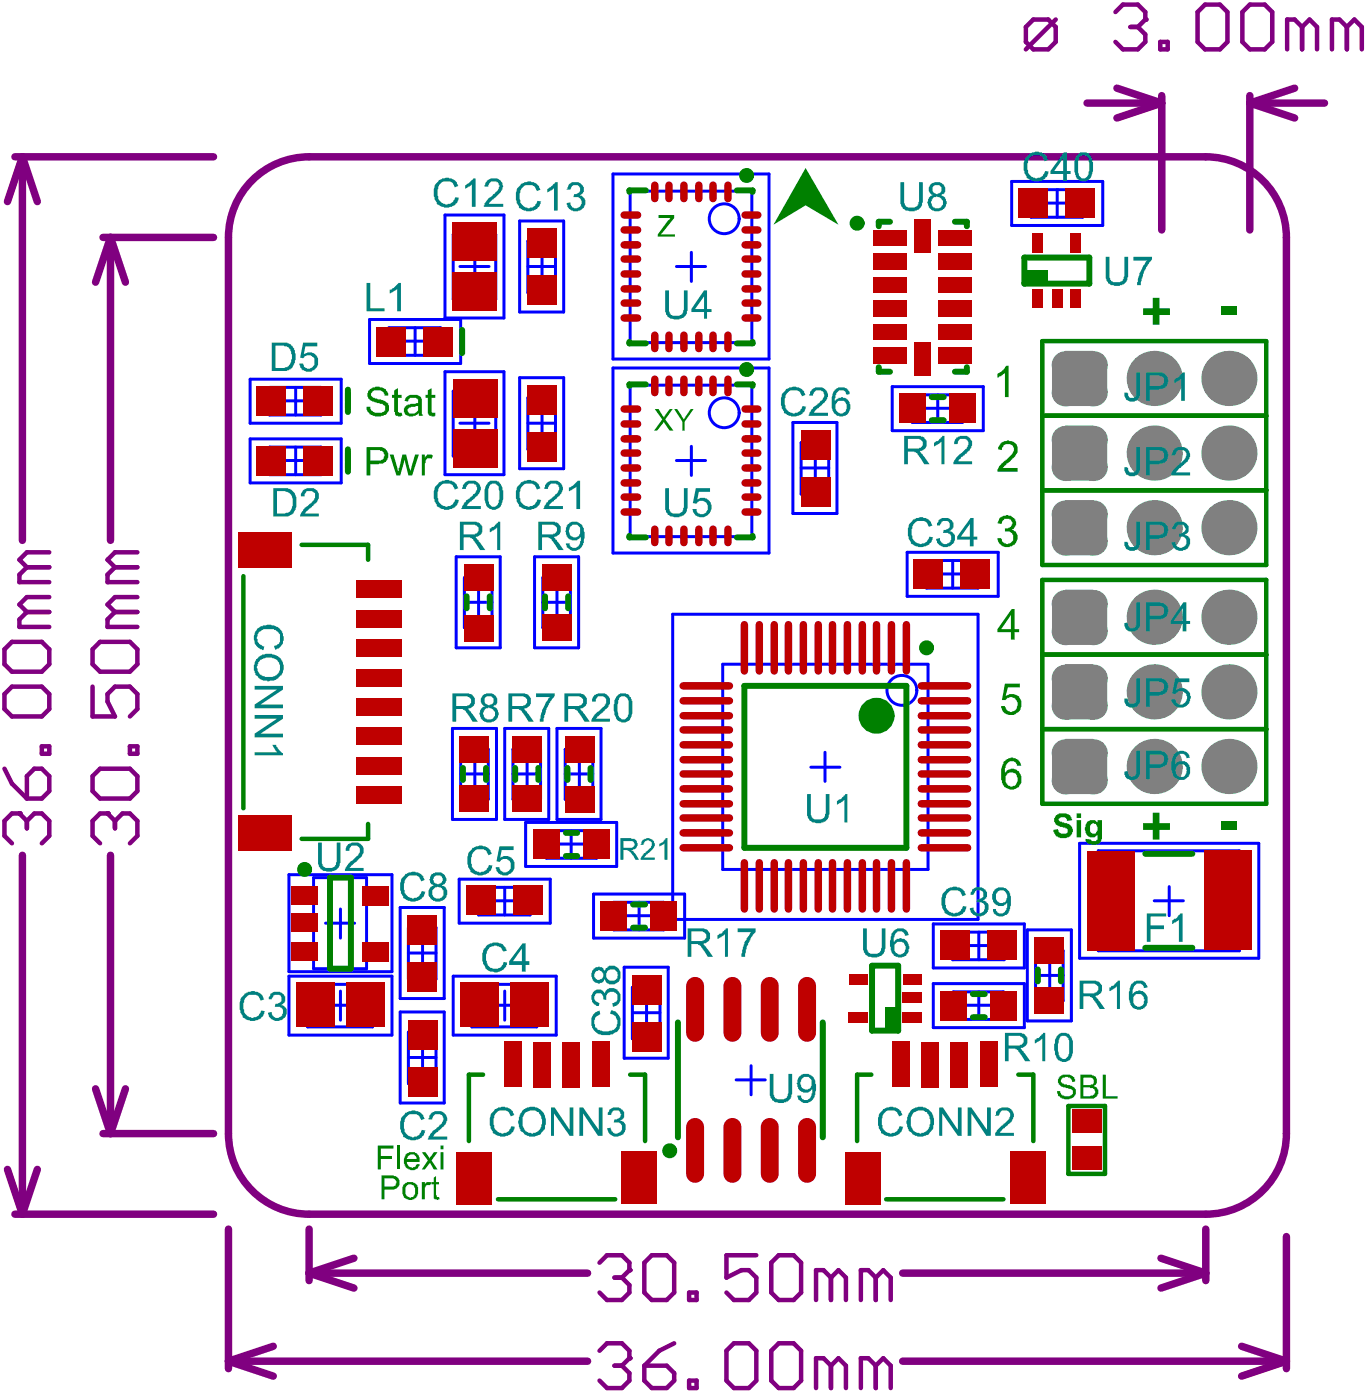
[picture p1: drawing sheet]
<svg xmlns="http://www.w3.org/2000/svg" width="77mm" height="79mm" viewBox="0 0 77 79" stroke-linecap="round" stroke-linejoin="round" font-family="sans-serif">
<g fill="none" stroke="#00f" stroke-width=".17">
<path d="M20.9 18h5.1v2.5h-5.1zM22 18.5h2.9v1.6h-2.9zM22.6 19.3h1.6M23.4 18.5v1.6M25.1 12.1h3.3v5.8h-3.3zM25.6 13.2h2.4v3.7h-2.4zM26 15h1.6M26.8 14.2v1.7M29.3 12.5h2.5v5.1h-2.5zM29.8 15h1.5M29.8 13.6h1.5v2.9h-1.5zM30.6 14.3v1.5"/>
<path d="M34.6 9.8h8.8v10.5h-8.8zM35.6 10.8h6.8v8.5h-6.8zM38.2 15h1.6M39 14.2v1.7M57.1 10.2h5.1v2.5h-5.1zM58.2 10.7h2.9v1.6h-2.9zM58.9 11.5h1.5M59.7 10.7v1.6M14.1 21.4h5.2v2.5h-5.2zM14.1 24.8h5.2v2.5h-5.2zM15.2 25.2h2.9v1.6h-2.9zM15.2 21.9h2.9v1.5h-2.9z"/>
<path d="M15.9 26h1.5M15.9 22.6h1.5M16.7 21.9v1.5M16.7 25.2v1.6M25.1 21h3.3v5.8h-3.3zM25.6 22.1h2.4v3.6h-2.4zM25.7 31.4h2.5v5.2h-2.5zM26 23.9h1.6M26.2 34h1.6M26.2 32.6h1.6v2.8h-1.6zM26.8 23.1v1.6M27 33.2v1.6"/>
<path d="M29.3 21.3h2.5v5.2h-2.5zM29.8 23.9h1.5M29.8 22.5h1.5v2.9h-1.5zM30.2 31.4h2.5v5.2h-2.5zM30.6 23.1v1.6M30.6 34h1.6M30.6 32.6h1.6v2.8h-1.6zM31.4 33.2v1.6M34.6 20.8h8.8v10.4h-8.8zM35.6 21.7h6.8v8.6h-6.8zM38 34.7h17.2v17.2h-17.2zM38.2 26h1.6"/>
<path d="M39 25.2v1.6M40.8 37.5h11.6v11.6h-11.6zM44.7 23.8h2.5v5.2h-2.5zM45.2 26.4h1.6M45.2 25h1.6v2.9h-1.6zM46 25.7v1.5M50.4 21.8h5.1v2.5h-5.1zM51.2 31.2h5.1v2.5h-5.1zM51.5 22.3h2.8v1.5h-2.8zM52.1 23h1.6M52.3 31.6h2.9v1.6h-2.9zM52.9 22.3v1.5"/>
<path d="M53 32.4h1.5M53.8 31.6v1.6M16.3 49.4h5.8v5.4h-5.8zM16.3 55.1h5.8v3.3h-5.8zM17.4 55.6h3.6v2.4h-3.6zM17.7 49.5h3v5.2h-3zM18.4 56.7h1.6M18.4 52.1h1.6M19.2 51.3v1.7M19.2 55.9v1.7M22.6 51.2h2.5v5.2h-2.5zM22.6 57.1h2.5v5.2h-2.5z"/>
<path d="M23 59.7h1.6M23 53.8h1.6M23 58.3h1.6v2.9h-1.6zM23 52.4h1.6v2.9h-1.6zM23.8 53v1.6M23.8 58.9v1.6M25.5 41.1h2.5v5.2h-2.5zM25.6 55.1h5.8v3.3h-5.8zM25.9 49.6h5.2v2.5h-5.2zM26 43.7h1.6M26 42.3h1.6v2.8h-1.6zM26.6 55.6h3.7v2.4h-3.7z"/>
<path d="M26.8 42.9v1.6M27 50.1h2.9v1.5h-2.9zM27.6 56.7h1.7M27.7 50.8h1.5M28.5 41.1h2.5v5.2h-2.5zM28.5 50.1v1.5M28.5 55.9v1.7M28.9 43.7h1.6M28.9 42.3h1.6v2.8h-1.6zM29.7 46.4h5.1v2.5h-5.1zM29.7 42.9v1.6M30.8 46.9h2.9v1.5h-2.9z"/>
<path d="M31.4 41.1h2.5v5.2h-2.5zM31.5 47.6h1.5M31.9 43.7h1.6M31.9 42.3h1.6v2.8h-1.6zM32.2 46.9v1.5M32.7 42.9v1.6M33.5 50.5h5.1v2.5h-5.1zM34.6 50.9h2.9v1.6h-2.9zM35.2 54.6h2.5v5.1h-2.5zM35.3 51.7h1.5M35.7 57.2h1.5M35.7 55.7h1.5v2.9h-1.5z"/>
<path d="M36.1 50.9v1.6M36.5 56.4v1.6M45.8 43.3h1.6M46.6 42.5v1.6M52.7 52.2h5.1v2.4h-5.1zM52.7 55.5h5.1v2.5h-5.1zM53.8 52.6h2.9v1.6h-2.9zM53.8 56h2.8v1.5h-2.8zM54.4 56.7h1.6M54.4 53.4h1.6M55.2 52.6v1.6M55.2 56v1.5"/>
<path d="M58 52.5h2.5v5.1h-2.5zM58.4 55.1h1.6M58.4 53.7h1.6v2.8h-1.6zM59.2 54.3v1.6M60.9 47.6h10.1v6.5h-10.1zM62 48h7.9v5.7h-7.9zM65.1 50.8h1.7M66 50v1.7M41.5 61h1.7M42.4 60.2v1.6"/>
<circle cx="40.9" cy="12.3" r=".84"/>
<circle cx="40.9" cy="23.3" r=".84"/>
<circle cx="50.9" cy="39" r=".84"/>
</g>
<g fill="none" stroke="#800080" stroke-width=".42">
<path d="M.8 8.9h11.3M1.3 8.9l.8 2.5M1.3 8.9l-.9 2.5M1.3 8.9v21.6M5.8 13.4h6.3M6.2 13.4v17.1M6.2 13.4l.9 2.5M6.2 13.4l-.8 2.5M14 10.5a4.5 4.5 0 0 1 3.4-1.6h50.6a4.5 4.5 0 0 1 4.6 4.5v50.6a4.5 4.5 0 0 1-4.6 4.5h-50.6a4.5 4.5 0 0 1-4.5-4.5v-50.6a4.5 4.5 0 0 1 1.1-2.9zM61.3 5.8h4.3M63 5l2.6 .8M65.6 5.8l-2.6 .9"/>
<path d="M65.6 5.4v7.6M70.5 5.4v7.6M70.5 5.8l2.6 .9M70.5 5.8h4.2M73.1 5l-2.6 .8M1.3 48.3v20.2M6.2 48.3v15.7M.4 66l.9 2.5M.8 68.5h11.3M2.1 66l-.8 2.5M5.4 61.5l.8 2.5M5.8 64h6.3"/>
<path d="M7.1 61.5l-.9 2.5M12.9 69.4v7.9M12.9 76.8l2.5 .9M12.9 76.8h20.3M15.4 76l-2.5 .8M17.4 69.4v2.9M17.4 71.9l2.6 .8M17.4 71.9h15.8M20 71l-2.6 .9M50.9 76.8h21.7M50.9 71.9h17.1M65.5 71l2.5 .9"/>
<path d="M68 69.4v2.9M68 71.9l-2.5 .8M70.1 76l2.5 .8M72.6 69.8v7.5M72.6 76.8l-2.5 .9"/>
</g>
<g fill="none" stroke="#800080" stroke-width=".25">
<path d="M57.9 1.5l.4-.4h.9l.4 .4v.9l-.4 .4h-.9l-.4-.4zM59.6 1.1l-1.7 1.7M62.9 .7l.5-.4h.8l.4 .4v.4M63.8 1.5h.4M64.2 1.5l.4 .4v.5l-.4 .4h-.8l-.5-.4M64.6 1.1h.1M64.6 1.1l-.4 .4M65.5 2.4h.4v.4h-.4zM67.6 .7l.4-.4h.8l.5 .4v1.7l-.5 .4h-.8l-.4-.4zM70.1 .7l.4-.4h.9l.4 .4v1.7l-.4 .4h-.9l-.4-.4zM73.5 1.5l-.4-.4h-.5v1.7M73.5 1.5v1.3"/>
<path d="M73.5 1.5l.4-.4 .4 .4v1.3M76 1.5l-.4-.4h-.4v1.7M76 1.5v1.3M76 1.5l.4-.4 .5 .4v1.3M.3 39.2l.4-.4h1.7l.4 .4v.8l-.4 .4h-1.7l-.4-.4zM.3 36.7l.4-.5h1.7l.4 .5v.8l-.4 .4h-1.7l-.4-.4zM1.5 34.5l-.4 .5v.4h1.7M1.5 34.5h1.3M1.5 32l-.4 .4v.5h1.7M1.5 32h1.3M2.8 33.7h-1.3l-.4 .4 .4 .4M2.8 31.2h-1.3l-.4 .4 .4 .4"/>
<path d="M5.2 36.7l.4-.5h1.7l.5 .5v.8l-.5 .4h-1.7l-.4-.4zM5.2 38.8v1.6h1.3l-.4-.8v-.4l.4-.4h.8l.5 .4v.8l-.5 .4M6.5 32l-.4 .4v.5h1.7M6.5 34.5l-.4 .5v.4h1.7M6.5 34.5h1.3M6.5 32h1.3M7.8 33.7h-1.3l-.4 .4 .4 .4M7.8 31.2h-1.3l-.4 .4 .4 .4M.3 43.4l.4 .8 .8 .9M1.1 45.9h.1M1.1 45.9h-.4l-.4 .4v.9l.4 .4M1.1 45.9l.4 .4"/>
<path d="M1.5 46.3l.4-.4h.5l.4 .4v.9l-.4 .4M1.5 43.8l.4-.4h.5l.4 .4v.9l-.4 .4h-.9zM1.5 46.3v.5M2.4 42.1h.4v.4h-.4zM5.2 43.8l.4-.4h1.7l.5 .4v.9l-.5 .4h-1.7l-.4-.4zM6.1 45.9h.1M6.1 45.9h-.5l-.4 .4v.9l.4 .4M6.1 45.9l.4 .4M6.5 46.3l.4-.4h.4l.5 .4v.9l-.5 .4M6.5 46.3v.5M7.3 42.1h.5v.4h-.5zM33.8 76.2l.5-.4h.8l.4 .4v.5"/>
<path d="M33.8 71.3l.5-.4h.8l.4 .4v.4M34.7 77.1h.4M34.7 72.1h.4M35.1 72.1l.4 .4v.5l-.4 .4h-.8l-.5-.4M35.1 77.1l.4 .4v.4l-.4 .4h-.8l-.5-.4M35.5 76.7h.1M35.5 71.7h.1M35.5 76.7l-.4 .4M35.5 71.7l-.4 .4M36.4 77.1h1.2l.4 .4v.4l-.4 .4h-.8l-.4-.4zM36.4 71.3l.4-.4h.8l.4 .4v1.7l-.4 .4h-.8l-.4-.4zM38 75.8l-.8 .4-.8 .9"/>
<path d="M38.9 77.9h.4v.4h-.4zM38.9 73h.4v.4h-.4zM41 76.2l.4-.4h.9l.4 .4v1.7l-.4 .4h-.9l-.4-.4zM42.7 70.9h-1.7v1.2l.8-.4h.5l.4 .4v.9l-.4 .4h-.9l-.4-.4M43.5 76.2l.4-.4h.9l.4 .4v1.7l-.4 .4h-.9l-.4-.4zM43.5 71.3l.4-.4h.9l.4 .4v1.7l-.4 .4h-.9l-.4-.4zM46.9 72.1l-.4-.4h-.4v1.7M46.9 77.1l-.4-.4h-.4v1.6M46.9 72.1v1.3M46.9 77.1v1.2M46.9 77.1l.4-.4 .4 .4v1.2M46.9 72.1l.4-.4 .4 .4v1.3"/>
<path d="M49.4 77.1l-.4-.4h-.4v1.6M49.4 72.1l-.4-.4h-.4v1.7M49.4 72.1v1.3M49.4 77.1v1.2M49.4 77.1l.4-.4 .5 .4v1.2M49.4 72.1l.4-.4 .5 .4v1.3"/>
</g>
<g fill="none" stroke="#008000" stroke-width=".34">
<path d="M26.1 18.6v1.3M35.5 19.3v.1h.9M36.4 10.7h-.9v.1M41.6 10.7h.9v.1M42.5 19.3v.1h-.9M50.2 12.5h-.6v.3M53.9 12.5h.7v.3M57.8 14.5h3.7v1.5h-3.7zM19.6 22v1.3M19.6 25.4v1.2M26.3 33.7v.6M27.6 33.7v.6"/>
<path d="M30.8 33.7v.6M32.1 33.7v.6M35.5 30.2v.1h.9M36.4 21.7h-.9v.1M41.6 21.7h.9v.1M42 38.7h9.2v9.2h-9.2zM42.5 30.2v.1h-.9M49.6 20.7v.3h.6M52.6 23.7h.7M52.6 22.4h.7M54.6 20.7v.3h-.7M18.6 49.5h1.2v5.2h-1.2z"/>
<path d="M26.1 43.3v.7M27.4 43.3v.7M29.1 43.3v.7M30.4 43.3v.7M31.9 48.3h.7M31.9 47h.7M32 43.3v.7M33.3 43.3v.7M35.7 52.4h.7M35.7 51.1h.7M38.3 57.7v6.5M46.4 57.7v6.5"/>
<path d="M49.2 54.5h1.5v3.7h-1.5zM54.9 57.4h.7M54.9 56.1h.7M58.6 54.7v.7M59.9 54.7v.7M64.6 53.5h2.7M64.6 48.2h2.7"/>
</g>
<g fill="none" stroke="#008000" stroke-width=".25">
<path d="M58.8 19.3h12.7v12.6h-12.7zM13.7 32.5v13.1M17 30.8h3.8v.8M58.8 32.7h12.7v12.7h-12.7zM58.8 36.9h12.7M58.8 27.7h12.7M58.8 23.5h12.7M20.8 46.5v.8h-3.8M58.8 41.2h12.7M27.3 60.7h-.8v3.7M28.1 67.7h6.6M35.6 60.7h.8v3.7"/>
<path d="M49.2 60.7h-.8v3.7M50 67.7h6.6M57.5 60.7h.8v3.7M60.3 62.4h2.1v3.9h-2.1z"/>
</g>
<g fill="#008000">
<path d="M50 56.9h.7v1.3h-.7z" fill-rule="evenodd"/>
<path d="M57.8 15.3h1.3v.7h-1.3z" fill-rule="evenodd"/>
</g>
<g fill="#008000">
<path d="M37.2 12.1h.8v.2l-.7 .9h.8v.2h-1v-.2l.7-.9h-.6z"/>
<path d="M56.4 29.2a.52 .52 0 0 1 .6-.1 .52 .52 0 0 1 .3 .6l-.2 .2a.5 .5 0 0 1 .3 .6 .5 .5 0 0 1-.5 .4 .51 .51 0 0 1-.6-.5h.2a.36 .36 0 0 0 .4 .3 .36 .36 0 0 0 .3-.5 .36 .36 0 0 0-.5-.2v-.2a.29 .29 0 0 0 .4-.1 .29 .29 0 0 0-.2-.4 .29 .29 0 0 0-.4 .2h-.2z"/>
<path d="M56.7 38.6h.9v.2h-.7l-.1 .5a.59 .59 0 0 1 .9 .4 .59 .59 0 0 1-.9 .6l-.2-.2-.1-.2h.2a.38 .38 0 0 0 .5 .2 .38 .38 0 0 0 .2-.5 .39 .39 0 0 0-.7-.1h-.2z"/>
<path d="M56.3 21.1l.3-.2 .2-.3h.1v1.8h-.2v-1.3l-.4 .2z"/>
<path d="M56.5 25a.54 .54 0 0 1 .8 .1 .54 .54 0 0 1-.2 .8l-.5 .5h.8v.2h-1.1a2.07 2.07 0 0 1 .8-1 .33 .33 0 0 0-.1-.5 .33 .33 0 0 0-.5 .3h-.2z"/>
<path d="M37 23.1h.2l.3 .5 .3-.5h.2l-.5 .6 .5 .6h-.2l-.3-.5-.4 .5h-.2l.5-.6z"/>
<path d="M38 23.1h.2l.4 .6 .4-.6h.1l-.5 .7v.5h-.1v-.5z"/>
<path d="M68.9 46.4h.9v.4h-.9z"/>
<path d="M65.1 16.8h.3v.6h.6v.4h-.6v.5h-.3v-.5h-.6v-.4h.6z"/>
<path d="M68.9 17.3h.9v.5h-.9z"/>
<path d="M21.3 64.7h.9v.1h-.7v.4h.6v.2h-.6v.6h-.2z"/>
<path d="M22.4 64.7h.2v1.3h-.2z"/>
<path d="M23.8 65h.2l.2 .4 .3-.4h.2l-.3 .5 .3 .5h-.2l-.2-.4-.3 .4h-.2l.3-.5z"/>
<path d="M20.8 22.1a.64 .64 0 0 1 .6-.3 .64 .64 0 0 1 .5 .5h-.2a.4 .4 0 0 0-.4-.3 .4 .4 0 0 0-.4 .3l.2 .2h.2a.5 .5 0 0 1 .7 .5 .5 .5 0 0 1-.7 .5 .52 .52 0 0 1-.6-.5h.2a.47 .47 0 0 0 .8 .2 .3 .3 0 0 0 0-.3 .3 .3 0 0 0-.4-.1l-.1-.1a.46 .46 0 0 1-.4-.6z"/>
<path d="M22.2 22l.3-.1v.4h.2v.2h-.2v.8h.2v.2a.29 .29 0 0 1-.4-.1 .29 .29 0 0 1-.1-.3v-.6h-.1v-.2h.1z"/>
<path d="M24.1 22l.3-.1v.4h.2v.2h-.2v.6a.14 .14 0 0 0 0 .2 .14 .14 0 0 0 .2 0v.2a.28 .28 0 0 1-.4 0 .28 .28 0 0 1-.1-.4v-.6h-.1v-.2h.1z"/>
<path d="M22 25.7h.2l.3 .9 .2-.9h.2l.3 .9 .2-.9h.2l-.3 1.1h-.3l-.2-.8-.2 .8h-.2z"/>
<path d="M23.8 25.7h.2v.2l.1-.2h.3v.2h-.3l-.1 .1v.8h-.2z"/>
<path d="M45.5 9.5l1.8 3.2-1.8-1.1-1.8 1.1z"/>
<path d="M65.1 45.9h.3v.6h.6v.3h-.6v.6h-.3v-.6h-.6v-.3h.6z"/>
<path d="M23.8 66.7h.2v.2l.1-.2 .3 .1-.4 .2v.7h-.2z"/>
<path d="M24.5 66.5l.1-.1v.3h.2v.1h-.2v.6l.2 .3a.23 .23 0 0 1-.3 0 .23 .23 0 0 1 0-.3v-.6h-.1v-.1h.1z"/>
<path d="M59.7 60.8a.55 .55 0 0 1 1 .2l-.2 .1a.32 .32 0 0 0-.3-.3 .32 .32 0 0 0-.3 .3l.3 .1a.42 .42 0 0 1 .5 .5 .42 .42 0 0 1-.5 .3 .5 .5 0 0 1-.5-.4h.1a.37 .37 0 0 0 .4 .3 .37 .37 0 0 0 .3-.3v-.1l-.3-.1a.42 .42 0 0 1-.5-.6z"/>
<path d="M62.2 60.7h.2v1.2h.7v.1h-.9z"/>
<path d="M59.5 46.1a.62 .62 0 0 1 1 .1v.1h-.3a.24 .24 0 0 0-.2-.2 .24 .24 0 0 0-.3 .2l.3 .1a.43 .43 0 0 1 .5 .3 .43 .43 0 0 1-.3 .6 .52 .52 0 0 1-.7-.5h.2a.27 .27 0 0 0 .3 .3 .27 .27 0 0 0 .3-.3l-.2-.1a.47 .47 0 0 1-.6-.6z"/>
<path d="M56.6 43h.1a.54 .54 0 0 1 .5-.2 .54 .54 0 0 1 .4 .4h-.2a.32 .32 0 0 0-.4-.2 .32 .32 0 0 0-.2 .3l-.1 .3a.54 .54 0 0 1 .8 0 .54 .54 0 0 1 .1 .7 .6 .6 0 0 1-.8 .2 .6 .6 0 0 1-.3-.7v-.4zM56.8 43.7a.37 .37 0 0 0 0 .6 .37 .37 0 0 0 .5-.1 .36 .36 0 0 0 0-.5 .36 .36 0 0 0-.5 0z"/>
<path d="M57.1 34.4h.2v1.1h.2v.2h-.2v.4h-.2v-.4h-.8v-.2zM57.1 34.7l-.6 .8h.6z"/>
<path d="M22.9 65.2l.1-.1a.46 .46 0 0 1 .5 0 .46 .46 0 0 1 .2 .5h-.7a.29 .29 0 0 0 .2 .3 .29 .29 0 0 0 .3-.2h.2a.48 .48 0 0 1-.7 .2 .48 .48 0 0 1-.1-.7zM23 65.3v.1h.5a.26 .26 0 0 0-.2-.3 .26 .26 0 0 0-.3 .2z"/>
<path d="M24.9 64.7h.1v.2h-.1zM24.9 65h.1v1h-.1z"/>
<path d="M22.9 22.5a.61 .61 0 0 1 .9 0v.9l.1 .1h-.3v-.1a.47 .47 0 0 1-.5 .1 .47 .47 0 0 1-.3-.4 .63 .63 0 0 1 .6-.3 .19 .19 0 0 0 .2-.3 .19 .19 0 0 0-.3 0h-.2l-.1 .2-.2-.1zM23 23.1a.3 .3 0 0 0 .3 .3 .3 .3 0 0 0 .3-.3v-.2z"/>
<path d="M20.7 25.2h.6a.49 .49 0 0 1 .6 .5 .49 .49 0 0 1-.6 .5h-.4v.6h-.2zM20.9 25.4v.6h.4a.3 .3 0 0 0 .4-.3 .3 .3 0 0 0-.4-.3z"/>
<path d="M21.5 66.3h.6a.41 .41 0 0 1 .4 .5 .41 .41 0 0 1-.5 .3h-.3v.6h-.2zM21.7 66.5v.5h.3a.25 .25 0 0 0 .4-.3 .25 .25 0 0 0-.4-.2z"/>
<path d="M22.8 66.9a.5 .5 0 0 1 .6-.1 .5 .5 0 0 1 .1 .7 .5 .5 0 0 1-.6 .2 .72 .72 0 0 1-.1-.8zM22.9 66.9v.1a.33 .33 0 0 0 0 .5 .33 .33 0 0 0 .5 0 .39 .39 0 0 0 0-.4 .39 .39 0 0 0-.4-.3z"/>
<path d="M61 60.7h.5a.35 .35 0 0 1 .4 .2 .35 .35 0 0 1-.2 .4 .38 .38 0 0 1 .2 .5 .38 .38 0 0 1-.4 .2h-.5zM61.1 60.8v.4h.3a.23 .23 0 0 0 .3-.2 .23 .23 0 0 0-.3-.2zM61.1 61.4v.5h.4a.24 .24 0 0 0 .3-.2 .24 .24 0 0 0-.2-.3z"/>
<path d="M60.8 45.9h.2v.3h-.2zM60.8 46.3h.2v1h-.2z"/>
<path d="M61.3 46.4a.45 .45 0 0 1 .6 0v-.1h.3v.9a.51 .51 0 0 1-.3 .5 .51 .51 0 0 1-.6-.2v-.2l.6 .2v-.1v-.3a.41 .41 0 0 1-.5 .1 .41 .41 0 0 1-.1-.6zM61.5 46.6a.28 .28 0 0 0 0 .3 .28 .28 0 0 0 .4 .1 .3 .3 0 0 0 0-.3 .3 .3 0 0 0-.3-.2z"/>
</g>
<g fill="none" stroke="#008000" stroke-width=".42">
<circle cx="42.1" cy="9.9" r=".21"/>
<circle cx="48.4" cy="12.6" r=".21"/>
<circle cx="42.1" cy="20.9" r=".21"/>
<circle cx="52.3" cy="36.6" r=".21"/>
<circle cx="17.2" cy="49.1" r=".21"/>
<circle cx="37.8" cy="65" r=".21"/>
</g>
<circle cx="49.5" cy="40.4" r=".51" fill="none" stroke="#008000" stroke-width="1"/>
<g fill="#808080">
<circle cx="69.4" cy="43.3" r="1.56"/>
<circle cx="65.1" cy="43.3" r="1.56"/>
<circle cx="69.4" cy="29.8" r="1.56"/>
<circle cx="65.1" cy="29.8" r="1.56"/>
<circle cx="69.4" cy="34.8" r="1.56"/>
<circle cx="65.1" cy="34.8" r="1.56"/>
<circle cx="69.4" cy="39.1" r="1.56"/>
<circle cx="65.1" cy="39.1" r="1.56"/>
<circle cx="69.4" cy="21.4" r="1.56"/>
<circle cx="65.1" cy="21.4" r="1.56"/>
<circle cx="69.4" cy="25.6" r="1.56"/>
<circle cx="65.1" cy="25.6" r="1.56"/>
<circle cx="61.7" cy="42.5" r=".78"/>
<circle cx="60.1" cy="42.5" r=".78"/>
<circle cx="60.1" cy="44.1" r=".78"/>
<circle cx="61.7" cy="44.1" r=".78"/>
<circle cx="61.7" cy="29" r=".78"/>
<circle cx="60.1" cy="29" r=".78"/>
<circle cx="60.1" cy="30.6" r=".78"/>
<circle cx="61.7" cy="30.6" r=".78"/>
<circle cx="61.7" cy="34.1" r=".78"/>
<circle cx="60.1" cy="34.1" r=".78"/>
<circle cx="60.1" cy="35.6" r=".78"/>
<circle cx="61.7" cy="35.6" r=".78"/>
<circle cx="61.7" cy="38.3" r=".78"/>
<circle cx="60.1" cy="38.3" r=".78"/>
<circle cx="60.1" cy="39.9" r=".78"/>
<circle cx="61.7" cy="39.9" r=".78"/>
<circle cx="61.7" cy="20.6" r=".78"/>
<circle cx="60.1" cy="20.6" r=".78"/>
<circle cx="60.1" cy="22.2" r=".78"/>
<circle cx="61.7" cy="22.2" r=".78"/>
<circle cx="61.7" cy="24.8" r=".78"/>
<circle cx="60.1" cy="24.8" r=".78"/>
<circle cx="60.1" cy="26.4" r=".78"/>
<circle cx="61.7" cy="26.4" r=".78"/>
</g>
<g fill="#808080">
<path d="M60.1 41.7h1.6l.8 .8v1.6l-.8 .7h-1.6l-.7-.7v-1.6z" fill-rule="evenodd"/>
<path d="M60.1 28.2h1.6l.8 .8v1.6l-.8 .7h-1.6l-.7-.7v-1.6z" fill-rule="evenodd"/>
<path d="M60.1 33.3h1.6l.8 .8v1.5l-.8 .8h-1.6l-.7-.8v-1.5z" fill-rule="evenodd"/>
<path d="M60.1 37.5h1.6l.8 .8v1.6l-.8 .7h-1.6l-.7-.7v-1.6z" fill-rule="evenodd"/>
<path d="M60.1 19.8h1.6l.8 .8v1.6l-.8 .7h-1.6l-.7-.7v-1.6z" fill-rule="evenodd"/>
<path d="M60.1 24h1.6l.8 .8v1.6l-.8 .7h-1.6l-.7-.7v-1.6z" fill-rule="evenodd"/>
</g>
<g fill="#bf0000">
<path d="M16.4 53.2h1.5v1h-1.5z" fill-rule="evenodd"/>
<path d="M16.4 50h1.5v1.1h-1.5z" fill-rule="evenodd"/>
<path d="M23 60.2h1.7v1.7h-1.7z" fill-rule="evenodd"/>
<path d="M23 57.6h1.7v1.6h-1.7z" fill-rule="evenodd"/>
<path d="M26.3 50h1.7v1.6h-1.7z" fill-rule="evenodd"/>
<path d="M25.5 12.6h2.5v2.1h-2.5z" fill-rule="evenodd"/>
<path d="M29 50h1.6v1.6h-1.6z" fill-rule="evenodd"/>
<path d="M30.1 46.8h1.5v1.7h-1.5z" fill-rule="evenodd"/>
<path d="M29.7 12.9h1.7v1.6h-1.7z" fill-rule="evenodd"/>
<path d="M32.9 46.8h1.5v1.7h-1.5z" fill-rule="evenodd"/>
<path d="M36.7 50.9h1.5v1.6h-1.5z" fill-rule="evenodd"/>
</g>
<path d="M37 10.5v.7M37.8 10.5v.7M39.4 10.5v.7M40.2 10.5v.7M41.1 10.5v.7M37 29.9v.7M37.8 29.9v.7M39.4 29.9v.7M40.2 29.9v.7M41.1 29.9v.7" fill="none" stroke="#bf0000" stroke-width=".42"/>
<g fill="#bf0000">
<path d="M49.3 19.6h1.9v.9h-1.9z" fill-rule="evenodd"/>
<path d="M49.3 16.9h1.9v1h-1.9z" fill-rule="evenodd"/>
<path d="M49.3 13h1.9v.9h-1.9z" fill-rule="evenodd"/>
<path d="M49.3 14.3h1.9v.9h-1.9z" fill-rule="evenodd"/>
<path d="M52.9 19.6h1.9v.9h-1.9z" fill-rule="evenodd"/>
<path d="M52.9 16.9h1.9v1h-1.9z" fill-rule="evenodd"/>
<path d="M52.9 14.3h1.9v.9h-1.9z" fill-rule="evenodd"/>
<path d="M52.9 13h1.9v.9h-1.9z" fill-rule="evenodd"/>
<path d="M60.4 16.3h.6v1.1h-.6z" fill-rule="evenodd"/>
<path d="M59.4 16.3h.6v1.1h-.6z" fill-rule="evenodd"/>
<path d="M60.4 13.2h.6v1.1h-.6z" fill-rule="evenodd"/>
<path d="M16.5 51.6h1.4v1h-1.4z" fill-rule="evenodd"/>
<path d="M23 51.6h1.6v1.7h-1.6z" fill-rule="evenodd"/>
<path d="M26 55.5h2.1v2.5h-2.1z" fill-rule="evenodd"/>
<path d="M26 41.5h1.6v1.6h-1.6z" fill-rule="evenodd"/>
<path d="M26 44.4h1.6v1.4h-1.6z" fill-rule="evenodd"/>
<path d="M26.2 31.8h1.7v1.6h-1.7z" fill-rule="evenodd"/>
<path d="M26.2 34.7h1.7v1.5h-1.7z" fill-rule="evenodd"/>
<path d="M25.5 15.4h2.5v2.1h-2.5z" fill-rule="evenodd"/>
<path d="M25.6 21.4h2.5v2.2h-2.5z" fill-rule="evenodd"/>
<path d="M25.6 24.3h2.5v2.1h-2.5z" fill-rule="evenodd"/>
<path d="M28.8 55.5h2.2v2.5h-2.2z" fill-rule="evenodd"/>
<path d="M30.1 58.8h1v2.6h-1z" fill-rule="evenodd"/>
<path d="M28.9 41.5h1.6v1.6h-1.6z" fill-rule="evenodd"/>
<path d="M28.9 44.4h1.6v1.4h-1.6z" fill-rule="evenodd"/>
<path d="M29.7 15.5h1.7v1.7h-1.7z" fill-rule="evenodd"/>
<path d="M29.8 24.4h1.6v1.7h-1.6z" fill-rule="evenodd"/>
<path d="M29.8 21.8h1.6v1.6h-1.6z" fill-rule="evenodd"/>
<path d="M33.4 58.8h1v2.5h-1z" fill-rule="evenodd"/>
<path d="M35.7 55.1h1.6v1.6h-1.6z" fill-rule="evenodd"/>
<path d="M35.7 57.7h1.6v1.7h-1.6z" fill-rule="evenodd"/>
</g>
<g fill="none" stroke="#bf0000" stroke-width=".42">
<path d="M37 18.9v.8M37.8 18.9v.8M39.4 18.9v.8M40.2 18.9v.8M41.1 18.9v.8M37 21.4v.8M37.8 21.4v.8M39.4 21.4v.8M40.2 21.4v.8M41.1 21.4v.8M42.9 35.3v2.6M43.7 35.3v2.6"/>
<path d="M44.5 35.3v2.6M46.2 35.3v2.6M47 35.3v2.6M47.8 35.3v2.6M42.9 48.7v2.6M43.7 48.7v2.6M44.5 48.7v2.6M46.2 48.7v2.6M47 48.7v2.6M47.8 48.7v2.6"/>
</g>
<path d="M39.2 55.6v2.7M43.4 55.6v2.7M39.2 63.6v2.7M43.4 63.6v2.7" fill="none" stroke="#bf0000" stroke-width="1"/>
<path d="M50.4 58.8h1v2.5h-1z" fill-rule="evenodd" fill="#bf0000"/>
<path d="M49.5 35.3v2.6M50.3 35.3v2.6M51.2 35.3v2.6M49.5 48.7v2.6M50.3 48.7v2.6M51.2 48.7v2.6" fill="none" stroke="#bf0000" stroke-width=".42"/>
<g fill="#bf0000">
<path d="M49.3 18.3h1.9v.9h-1.9z" fill-rule="evenodd"/>
<path d="M49.3 15.6h1.9v.9h-1.9z" fill-rule="evenodd"/>
<path d="M53.6 58.8h1v2.6h-1z" fill-rule="evenodd"/>
<path d="M53 55.9h1.5v1.7h-1.5z" fill-rule="evenodd"/>
<path d="M53.1 52.5h1.6v1.7h-1.6z" fill-rule="evenodd"/>
<path d="M53.6 22.2h1.5v1.6h-1.5z" fill-rule="evenodd"/>
<path d="M52.9 18.3h1.9v.9h-1.9z" fill-rule="evenodd"/>
<path d="M52.9 15.6h1.9v.9h-1.9z" fill-rule="evenodd"/>
<path d="M55.9 55.9h1.4v1.7h-1.4z" fill-rule="evenodd"/>
<path d="M55.7 52.5h1.7v1.7h-1.7z" fill-rule="evenodd"/>
<path d="M60.1 10.7h1.7v1.6h-1.7z" fill-rule="evenodd"/>
<path d="M23 54.3h1.6v1.6h-1.6z" fill-rule="evenodd"/>
<path d="M25.8 65h2v3h-2z" fill-rule="evenodd"/>
<path d="M13.4 30.1h3v2h-3z" fill-rule="evenodd"/>
<path d="M20.4 53.2h1.5v1.1h-1.5z" fill-rule="evenodd"/>
<path d="M20.4 50h1.6v1.1h-1.6z" fill-rule="evenodd"/>
<path d="M20.1 44.4h2.6v1h-2.6z" fill-rule="evenodd"/>
<path d="M20.1 39.4h2.6v1h-2.6z" fill-rule="evenodd"/>
<path d="M20.1 41h2.6v1h-2.6z" fill-rule="evenodd"/>
<path d="M20.1 37.8h2.6v1h-2.6z" fill-rule="evenodd"/>
<path d="M20.1 36.1h2.6v1h-2.6z" fill-rule="evenodd"/>
<path d="M20.1 32.7h2.6v1h-2.6z" fill-rule="evenodd"/>
<path d="M20.1 34.4h2.6v1h-2.6z" fill-rule="evenodd"/>
<path d="M33.9 50.9h1.5v1.6h-1.5z" fill-rule="evenodd"/>
</g>
<g fill="none" stroke="#bf0000" stroke-width=".42">
<path d="M35.2 16.3h.8M35.2 17.1h.8M35.2 17.9h.8M35.2 13h.8M35.2 13.8h.8M35.2 14.6h.8M38.6 10.5v.7M42.1 16.3h.7M42.1 17.1h.7M42.1 17.9h.7M42.1 13h.7M42.1 13.8h.7"/>
<path d="M42.1 14.6h.7M35.2 26.4h.8M35.2 27.3h.8M35.2 28.1h.8M35.2 23.1h.8M35.2 23.9h.8M35.2 24.8h.8M38.6 38.7h2.6M38.6 29.9v.7M42.1 26.4h.7M42.1 27.3h.7M42.1 28.1h.7"/>
<path d="M42.1 23.1h.7M42.1 23.9h.7M42.1 24.8h.7M38.6 47h2.6M38.6 47.9h2.6M38.6 43.7h2.6M38.6 44.5h2.6M38.6 45.4h2.6M38.6 40.4h2.6M38.6 41.2h2.6M38.6 42h2.6"/>
</g>
<g fill="#bf0000">
<path d="M47.9 57.1h1.1v.6h-1.1z" fill-rule="evenodd"/>
<path d="M50.9 57.1h1.1v.6h-1.1z" fill-rule="evenodd"/>
<path d="M58.4 52.9h1.6v1.5h-1.6z" fill-rule="evenodd"/>
<path d="M47.9 55h1.1v.6h-1.1z" fill-rule="evenodd"/>
<path d="M51 55h1v.6h-1z" fill-rule="evenodd"/>
</g>
<path d="M52 38.7h2.6M52 47.9h2.6M52 47h2.6M52 45.4h2.6M52 44.5h2.6M52 43.7h2.6M52 42h2.6M52 41.2h2.6M52 40.4h2.6" fill="none" stroke="#bf0000" stroke-width=".42"/>
<g fill="#bf0000">
<path d="M51.6 19.3h.9v1.9h-.9z" fill-rule="evenodd"/>
<path d="M58.3 16.3h.6v1.1h-.6z" fill-rule="evenodd"/>
<path d="M58.3 13.2h.6v1.1h-.6z" fill-rule="evenodd"/>
<path d="M60.5 64.7h1.7v1.3h-1.7z" fill-rule="evenodd"/>
<path d="M16.7 55.5h2.2v2.5h-2.2z" fill-rule="evenodd"/>
<path d="M13.4 46h3v2h-3z" fill-rule="evenodd"/>
<path d="M17.1 25.2h1.7v1.6h-1.7z" fill-rule="evenodd"/>
<path d="M14.5 25.2h1.6v1.6h-1.6z" fill-rule="evenodd"/>
<path d="M17.1 21.8h1.7v1.7h-1.7z" fill-rule="evenodd"/>
<path d="M14.5 21.8h1.6v1.7h-1.6z" fill-rule="evenodd"/>
<path d="M31.7 58.8h1v2.6h-1z" fill-rule="evenodd"/>
<path d="M28.4 58.8h1.1v2.5h-1.1z" fill-rule="evenodd"/>
<path d="M20.1 42.7h2.6v1h-2.6z" fill-rule="evenodd"/>
<path d="M30.6 34.7h1.6v1.4h-1.6z" fill-rule="evenodd"/>
<path d="M30.6 31.8h1.6v1.6h-1.6z" fill-rule="evenodd"/>
<path d="M21.2 18.5h1.7v1.6h-1.7z" fill-rule="evenodd"/>
<path d="M23.9 18.5h1.6v1.6h-1.6z" fill-rule="evenodd"/>
</g>
<path d="M41.3 55.6v2.7M45.5 55.6v2.7M41.3 63.6v2.7M45.5 63.6v2.7" fill="none" stroke="#bf0000" stroke-width="1"/>
<g fill="none" stroke="#bf0000" stroke-width=".42">
<path d="M35.2 15.5h.8M35.2 12.1h.8M38.6 18.9v.8M42.1 15.5h.7M42.1 12.1h.7M35.2 28.9h.8M35.2 25.6h.8M38.6 39.6h2.6M38.6 21.4v.8M42 35.3v2.6M42.1 28.9h.7M42.1 25.6h.7"/>
<path d="M45.3 35.3v2.6M38.6 42.9h2.6M38.6 46.2h2.6M42 48.7v2.6M45.3 48.7v2.6"/>
</g>
<g fill="#bf0000">
<path d="M52 58.8h1v2.6h-1z" fill-rule="evenodd"/>
<path d="M55.3 58.8h1v2.5h-1z" fill-rule="evenodd"/>
<path d="M58.4 55.7h1.6v1.5h-1.6z" fill-rule="evenodd"/>
<path d="M50.9 56h1.1v.6h-1.1z" fill-rule="evenodd"/>
</g>
<path d="M48.7 48.7v2.6M52 46.2h2.6M52 42.9h2.6" fill="none" stroke="#bf0000" stroke-width=".42"/>
<g fill="#bf0000">
<path d="M54.2 31.6h1.7v1.6h-1.7z" fill-rule="evenodd"/>
<path d="M51.6 31.6h1.6v1.6h-1.6z" fill-rule="evenodd"/>
</g>
<path d="M48.7 35.3v2.6M52 39.6h2.6" fill="none" stroke="#bf0000" stroke-width=".42"/>
<g fill="#bf0000">
<path d="M50.8 22.2h1.4v1.6h-1.4z" fill-rule="evenodd"/>
<path d="M57.5 10.7h1.6v1.6h-1.6z" fill-rule="evenodd"/>
<path d="M60.5 62.6h1.7v1.3h-1.7z" fill-rule="evenodd"/>
<path d="M61.3 48h2.7v5.7h-2.7z" fill-rule="evenodd"/>
<path d="M68 48h2.6v5.6h-2.6z" fill-rule="evenodd"/>
<path d="M35.1 65h2v2.9h-2z" fill-rule="evenodd"/>
<path d="M47.7 65h2v3h-2z" fill-rule="evenodd"/>
<path d="M57 65h2v2.9h-2z" fill-rule="evenodd"/>
<path d="M51.6 12.3h.9v1.9h-.9z" fill-rule="evenodd"/>
<path d="M45.2 27h1.7v1.6h-1.7z" fill-rule="evenodd"/>
<path d="M19.6 55.5h2.1v2.5h-2.1z" fill-rule="evenodd"/>
<path d="M31.9 44.4h1.6v1.5h-1.6z" fill-rule="evenodd"/>
<path d="M31.9 41.5h1.6v1.6h-1.6z" fill-rule="evenodd"/>
<path d="M45.2 24.3h1.7v1.7h-1.7z" fill-rule="evenodd"/>
</g>
<g fill="#008080">
<path d="M17.1 19.3h.8v.2h-.7l-.1 .5a.54 .54 0 0 1 .8 .2 .54 .54 0 0 1-.3 .8 .54 .54 0 0 1-.7-.5h.2a.35 .35 0 0 0 .6 .2 .35 .35 0 0 0-.1-.6h-.3l-.2 .1h-.2z"/>
<path d="M45.5 44.8h.3v.9a.42 .42 0 0 0 .2 .6 .42 .42 0 0 0 .6-.3v-1.2h.2v.9a.64 .64 0 0 1-.6 .8 .64 .64 0 0 1-.7-.8z"/>
<path d="M47.2 45.2l.2-.1 .3-.3h.1v1.6h-.1v-1.2l-.4 .2z"/>
<path d="M62.4 14.5h.2v.9a.42 .42 0 0 0 .3 .5 .42 .42 0 0 0 .5-.2l.1-1.2h.2v.9a.64 .64 0 0 1-.7 .7 .64 .64 0 0 1-.6-.7z"/>
<path d="M64 14.5h1v.2l-.5 .6-.1 .8h-.2l.1-.7 .5-.7h-.8z"/>
<path d="M17.1 27.7a.52 .52 0 0 1 .8 0 .52 .52 0 0 1-.2 .8l-.5 .5h.8v.2h-1.1l.1-.3 .2-.3a.95 .95 0 0 0 .6-.7 .31 .31 0 0 0-.4-.2 .31 .31 0 0 0-.2 .3h-.2z"/>
<path d="M30.3 39.1h1v.2l-.5 .7-.1 .7h-.2l.1-.6 .5-.8h-.8z"/>
<path d="M27.3 53.5a.72 .72 0 0 1 .7-.3 .72 .72 0 0 1 .6 .5h-.2a.52 .52 0 0 0-.7-.3 .52 .52 0 0 0-.3 .7 .52 .52 0 0 0 .4 .6 .52 .52 0 0 0 .6-.4h.3l-.1 .2a.72 .72 0 0 1-.9 .3 .72 .72 0 0 1-.5-.8z"/>
<path d="M27.6 29.8l.3-.1 .2-.3h.1v1.6h-.1v-1.2l-.4 .2z"/>
<path d="M29.4 27.2h.1a.65 .65 0 0 1 1 .4h-.2a.51 .51 0 0 0-.6-.3 .51 .51 0 0 0-.4 .6 .52 .52 0 0 0 .4 .7 .52 .52 0 0 0 .6-.4h.2a.74 .74 0 0 1-.9 .6 .74 .74 0 0 1-.5-1l.1-.2z"/>
<path d="M30.8 27.3a.52 .52 0 0 1 .8 0 .52 .52 0 0 1-.1 .8l-.5 .5h.8v.1h-1.1l.1-.3 .4-.3a.69 .69 0 0 0 .3-.7 .36 .36 0 0 0-.6 .2h-.2z"/>
<path d="M32.1 27.5l.5-.4h.1v1.6h-.2v-1.2l-.4 .2z"/>
<path d="M24.8 27.2h.1a.65 .65 0 0 1 1 .4h-.2a.51 .51 0 0 0-.7-.3 .51 .51 0 0 0-.3 .6 .52 .52 0 0 0 .4 .7 .52 .52 0 0 0 .6-.4h.2a.74 .74 0 0 1-.9 .6 .74 .74 0 0 1-.5-1v-.2z"/>
<path d="M26.2 27.3a.52 .52 0 0 1 .8 0 .52 .52 0 0 1-.2 .8l-.5 .5h.8v.1h-1.1l.2-.3 .3-.3a.69 .69 0 0 0 .4-.7 .36 .36 0 0 0-.6 .2h-.2z"/>
<path d="M20.7 16h.2v1.4h.8v.2h-1z"/>
<path d="M22 16.3l.5-.3h.1v1.6h-.2v-1.3l-.4 .3z"/>
<path d="M29.4 10.4h.1a.65 .65 0 0 1 1 .3l-.2 .1a.51 .51 0 0 0-.6-.3 .51 .51 0 0 0-.4 .6 .52 .52 0 0 0 .4 .6 .52 .52 0 0 0 .6-.4l.2 .1a.74 .74 0 0 1-.9 .5 .74 .74 0 0 1-.5-.9l.1-.3z"/>
<path d="M30.9 10.7l.4-.4h.2v1.6h-.2v-1.3l-.4 .3z"/>
<path d="M32.1 10.4a.45 .45 0 0 1 .6-.1 .45 .45 0 0 1 .1 .7h-.1a.5 .5 0 0 1 .2 .7 .5 .5 0 0 1-.8 .1l-.1-.3 .2-.1a.32 .32 0 0 0 .4 .3 .32 .32 0 0 0 .2-.4 .32 .32 0 0 0-.4-.2v-.1a.27 .27 0 0 0 .3-.3 .27 .27 0 0 0-.2-.3 .27 .27 0 0 0-.3 .3h-.2z"/>
<path d="M24.8 10.2h.1a.65 .65 0 0 1 1 .3l-.2 .1a.51 .51 0 0 0-.7-.3 .51 .51 0 0 0-.3 .6 .52 .52 0 0 0 .4 .6 .52 .52 0 0 0 .6-.4l.2 .1a.74 .74 0 0 1-.9 .5 .74 .74 0 0 1-.5-.9v-.3z"/>
<path d="M26.2 10.5l.5-.4h.1v1.6h-.2v-1.3l-.4 .3z"/>
<path d="M27.5 10.2a.51 .51 0 0 1 .7 0 .51 .51 0 0 1-.1 .8l-.5 .5h.8v.2h-1.1v-.2l.5-.5a.52 .52 0 0 0 .3-.7 .32 .32 0 0 0-.3 0 .32 .32 0 0 0-.2 .2h-.3z"/>
<path d="M43.4 60.6h.3v.9a.42 .42 0 0 0 .2 .6 .42 .42 0 0 0 .6-.3v-1.2h.2v.9a.64 .64 0 0 1-.6 .8 .64 .64 0 0 1-.7-.8z"/>
<path d="M36.2 47.4a.4 .4 0 0 1 .7 .1 .4 .4 0 0 1-.2 .6l-.3 .3h.6v.1h-.8l.2-.4a.58 .58 0 0 0 .3-.6 .25 .25 0 0 0-.2 0 .25 .25 0 0 0-.2 .2h-.1z"/>
<path d="M37.2 47.6l.5-.3v1.2h-.2v-.9l-.3 .2z"/>
<path d="M37.5 16.4h.3v.9a.42 .42 0 0 0 .2 .5 .42 .42 0 0 0 .6-.2v-1.2h.2v.9a.64 .64 0 0 1-.6 .7 .64 .64 0 0 1-.7-.7z"/>
<path d="M53.4 50.2h.1a.65 .65 0 0 1 1 .3l-.2 .1a.51 .51 0 0 0-.6-.3 .51 .51 0 0 0-.4 .6 .52 .52 0 0 0 .4 .6 .52 .52 0 0 0 .7-.4l.2 .1a.74 .74 0 0 1-.9 .5 .74 .74 0 0 1-.6-.9l.1-.3z"/>
<path d="M54.9 50.2a.45 .45 0 0 1 .6 0 .45 .45 0 0 1 0 .6 .46 .46 0 0 1 .3 .6 .46 .46 0 0 1-.5 .3 .56 .56 0 0 1-.6-.4l.2-.1a.33 .33 0 0 0 .4 .3 .33 .33 0 0 0 .3-.4 .33 .33 0 0 0-.5-.2l.1-.1a.28 .28 0 0 0 .3-.3 .28 .28 0 0 0-.3-.3 .28 .28 0 0 0-.3 .3h-.1z"/>
<path d="M50.8 10.3h.2v.9a.42 .42 0 0 0 .3 .5 .42 .42 0 0 0 .5-.2l.1-1.2h.2v.9a.64 .64 0 0 1-.7 .7 .64 .64 0 0 1-.6-.7z"/>
<path d="M64.1 34h.2v1.1a.45 .45 0 0 1-.4 .5 .45 .45 0 0 1-.4-.4l.1-.1a.26 .26 0 0 0 .3 .4 .26 .26 0 0 0 .2-.4z"/>
<path d="M64.1 29.4h.2v1.1a.45 .45 0 0 1-.4 .6 .45 .45 0 0 1-.4-.5h.1a.27 .27 0 0 0 .2 .2 .27 .27 0 0 0 .2 0h.1z"/>
<path d="M66.3 29.6a.43 .43 0 0 1 .6-.1 .43 .43 0 0 1 0 .7 .5 .5 0 0 1 0 .8 .5 .5 0 0 1-.7-.3l-.1-.1h.2a.33 .33 0 0 0 .4 .3 .33 .33 0 0 0 .3-.4 .33 .33 0 0 0-.5-.2v-.2a.27 .27 0 0 0 .4-.1 .27 .27 0 0 0-.2-.4 .27 .27 0 0 0-.3 .2l-.2 .1z"/>
<path d="M13.8 56.1h.1a.65 .65 0 0 1 1 .3l-.2 .1a.51 .51 0 0 0-.6-.3 .51 .51 0 0 0-.4 .6 .52 .52 0 0 0 .4 .6 .52 .52 0 0 0 .6-.4l.3 .1a.74 .74 0 0 1-.9 .5 .74 .74 0 0 1-.6-.9l.1-.3z"/>
<path d="M15.3 56.1a.45 .45 0 0 1 .6 0 .45 .45 0 0 1 0 .6 .46 .46 0 0 1 .3 .6 .46 .46 0 0 1-.5 .3 .56 .56 0 0 1-.6-.4l.2-.1a.33 .33 0 0 0 .4 .3 .33 .33 0 0 0 .3-.4 .33 .33 0 0 0-.5-.2v-.1a.28 .28 0 0 0 .4-.3 .28 .28 0 0 0-.3-.3 .28 .28 0 0 0-.3 .3h-.1z"/>
<path d="M22.9 62.8h.1a.65 .65 0 0 1 1 .3l-.2 .1a.51 .51 0 0 0-.7-.3 .51 .51 0 0 0-.3 .6 .52 .52 0 0 0 .4 .7 .52 .52 0 0 0 .6-.4h.2a.74 .74 0 0 1-.9 .6 .74 .74 0 0 1-.5-1v-.3z"/>
<path d="M24.3 62.8a.52 .52 0 0 1 .8 .1 .52 .52 0 0 1-.2 .7l-.5 .6h.8v.1h-1.1l.2-.4 .3-.2a.69 .69 0 0 0 .4-.7 .36 .36 0 0 0-.6 .2h-.2z"/>
<path d="M22.9 49.3h.1a.65 .65 0 0 1 1 .4h-.2a.51 .51 0 0 0-.7-.3 .51 .51 0 0 0-.3 .6 .52 .52 0 0 0 .4 .7 .52 .52 0 0 0 .6-.4h.2a.74 .74 0 0 1-.9 .6 .74 .74 0 0 1-.5-.9v-.3z"/>
<path d="M26.7 47.9h.1a.65 .65 0 0 1 1 .3l-.2 .1a.51 .51 0 0 0-.7-.3 .51 .51 0 0 0-.3 .6 .52 .52 0 0 0 .4 .6 .52 .52 0 0 0 .6-.4l.2 .1a.74 .74 0 0 1-.9 .5 .74 .74 0 0 1-.5-.9v-.3z"/>
<path d="M28.2 47.8h.8v.2h-.7l-.1 .4a.53 .53 0 0 1 .8 .5 .53 .53 0 0 1-.8 .4h-.1l-.1-.3v-.1h.2a.35 .35 0 0 0 .5 .3 .35 .35 0 0 0 0-.6l-.1-.1h-.2l-.2 .2-.2-.1z"/>
<path d="M40.5 52.8l.2-.1 .3-.3h.1v1.6h-.2v-1.3l-.4 .3z"/>
<path d="M41.6 52.4h1v.2l-.2 .3-.3 .6v.5h-.3l.1-.5 .5-.9h-.8z"/>
<path d="M49.8 62.6h.1a.65 .65 0 0 1 1 .3l-.2 .1a.51 .51 0 0 0-.6-.3 .51 .51 0 0 0-.3 .6 .52 .52 0 0 0 .3 .7 .52 .52 0 0 0 .7-.4h.2a.74 .74 0 0 1-.9 .5 .74 .74 0 0 1-.5-.9v-.3z"/>
<path d="M53 62.5h.2l.9 1.3v-1.3h.2v1.6h-.2l-.9-1.3v1.3h-.2z"/>
<path d="M54.6 62.5h.2l.9 1.3v-1.3h.2v1.6h-.2l-.9-1.3v1.3h-.2z"/>
<path d="M56.3 62.6h.2a.51 .51 0 0 1 .7 .2 .51 .51 0 0 1-.3 .7l-.5 .4h.8v.2h-1v-.3l.4-.3a.63 .63 0 0 0 .4-.7 .33 .33 0 0 0-.4-.1 .33 .33 0 0 0-.2 .3h-.2z"/>
<path d="M48.7 52.4h.2v.9a.42 .42 0 0 0 .3 .5 .42 .42 0 0 0 .5-.2l.1-1.2h.2v.9a.64 .64 0 0 1-.7 .7 .64 .64 0 0 1-.6-.7z"/>
<path d="M51.5 29.3h.1a.65 .65 0 0 1 1 .4h-.2a.51 .51 0 0 0-.6-.3 .51 .51 0 0 0-.4 .6 .52 .52 0 0 0 .4 .7 .52 .52 0 0 0 .7-.4h.2a.74 .74 0 0 1-.9 .6 .74 .74 0 0 1-.6-.9l.1-.3z"/>
<path d="M53 29.4a.45 .45 0 0 1 .6-.1 .45 .45 0 0 1 0 .7 .46 .46 0 0 1 .3 .5 .46 .46 0 0 1-.5 .4 .56 .56 0 0 1-.6-.5h.2a.33 .33 0 0 0 .4 .3 .33 .33 0 0 0 .3-.4 .33 .33 0 0 0-.5-.2l.1-.2a.28 .28 0 0 0 .3-.2 .28 .28 0 0 0-.3-.3 .28 .28 0 0 0-.3 .3h-.1z"/>
<path d="M52.7 25l.2-.1 .3-.3h.1v1.6h-.2v-1.3l-.3 .3z"/>
<path d="M54 24.7h.1a.5 .5 0 0 1 .7 .1 .5 .5 0 0 1-.2 .7l-.5 .5h.8v.2h-1.1l.1-.3 .6-.5a.32 .32 0 0 0 .1-.5 .32 .32 0 0 0-.5 0l-.1 .2h-.2z"/>
<path d="M62.6 55.7l.2-.1 .3-.2h.1v1.6h-.2v-1.3l-.3 .2z"/>
<path d="M64.1 42.4h.2v1.1a.45 .45 0 0 1-.4 .5 .45 .45 0 0 1-.4-.4h.1a.28 .28 0 0 0 .2 .2 .28 .28 0 0 0 .3 0z"/>
<path d="M64.7 51.6h1.1v.1h-.9v.5h.8v.2h-.8v.8h-.2z"/>
<path d="M66.2 51.9h.2l.2-.3h.1v1.6h-.2v-1.3l-.3 .3z"/>
<path d="M64.1 38.3h.2v1.1a.45 .45 0 0 1-.4 .5 .45 .45 0 0 1-.4-.5h.1a.3 .3 0 0 0 .2 .3 .3 .3 0 0 0 .3 0z"/>
<path d="M66.3 38.3h.8v.2h-.6l-.1 .4a.54 .54 0 0 1 .7 .3 .54 .54 0 0 1-.3 .7 .54 .54 0 0 1-.7-.4h.2a.35 .35 0 0 0 .6 .2 .35 .35 0 0 0-.1-.6l-.3-.1-.2 .2-.1-.1z"/>
<path d="M64.1 25.2h.2v1.1a.45 .45 0 0 1-.4 .6 .45 .45 0 0 1-.4-.5h.1a.27 .27 0 0 0 .2 .2 .27 .27 0 0 0 .2 0l.1-.1z"/>
<path d="M66.3 25.3h.1a.51 .51 0 0 1 .7 .2 .51 .51 0 0 1-.3 .7l-.4 .5h.8v.1h-1.1l.1-.3 .3-.3a.63 .63 0 0 0 .4-.7 .33 .33 0 0 0-.3-.1 .33 .33 0 0 0-.3 .3h-.2z"/>
<path d="M64.1 21h.2v1.1a.45 .45 0 0 1-.4 .6 .45 .45 0 0 1-.4-.5h.1a.27 .27 0 0 0 .2 .2 .27 .27 0 0 0 .2 0l.1-.1z"/>
<path d="M66.3 21.4l.2-.1 .2-.3h.2v1.6h-.2v-1.2l-.4 .2z"/>
<path d="M14.5 35.5l.3-.2a.79 .79 0 0 1 1 .3 .79 .79 0 0 1-.1 1l-.2 .1v-.2a.53 .53 0 0 0 .3-.7 .53 .53 0 0 0-.8-.3 .49 .49 0 0 0-.5 .4 .49 .49 0 0 0 .4 .6v.2a.72 .72 0 0 1-.4-1.2z"/>
<path d="M14.4 38.7h1.6v.2l-1.3 .9h1.3v.2h-1.6v-.2l1.2-.9h-1.2z"/>
<path d="M14.4 40.4h1.6v.2l-1.3 .8h1.3v.2h-1.6v-.2l1.2-.8h-1.2z"/>
<path d="M14.4 42.5h1.2l-.2-.4 .2-.1 .1 .3 .3 .2v.1h-1.6z"/>
<path d="M37.5 27.6h.3v.9a.42 .42 0 0 0 .2 .5 .42 .42 0 0 0 .6-.3v-1.1h.2v.9a.64 .64 0 0 1-.6 .7 .64 .64 0 0 1-.7-.7z"/>
<path d="M39.3 27.6h.8v.2h-.7v.4a.54 .54 0 0 1 .7 .2 .54 .54 0 0 1-.3 .8 .54 .54 0 0 1-.7-.4l.2-.1a.33 .33 0 0 0 .4 .3 .33 .33 0 0 0 .2-.4 .34 .34 0 0 0-.2-.3 .34 .34 0 0 0-.4 .1h-.2z"/>
<path d="M17.9 47.6h.3v.9a.42 .42 0 0 0 .2 .5 .42 .42 0 0 0 .6-.3v-1.1h.2v.9a.64 .64 0 0 1-.6 .7 .64 .64 0 0 1-.7-.7z"/>
<path d="M19.6 47.6h.1a.5 .5 0 0 1 .7 .1 .5 .5 0 0 1-.1 .7l-.6 .6h.8v.2h-1l.1-.4 .5-.5a.32 .32 0 0 0 .1-.5 .32 .32 0 0 0-.5 .2h-.2z"/>
<path d="M58.4 58.7l.2-.1 .3-.3h.1v1.6h-.2v-1.3l-.4 .3z"/>
<path d="M27.9 62.6h.1a.65 .65 0 0 1 1 .3l-.2 .1a.51 .51 0 0 0-.6-.3 .51 .51 0 0 0-.3 .6 .52 .52 0 0 0 .3 .7 .52 .52 0 0 0 .7-.4h.2a.74 .74 0 0 1-.9 .5 .74 .74 0 0 1-.6-.9l.1-.3z"/>
<path d="M31.1 62.5h.2l.8 1.3v-1.3h.3v1.6h-.3l-.8-1.3v1.3h-.2z"/>
<path d="M32.7 62.5h.2l.9 1.3v-1.3h.2v1.6h-.3l-.8-1.3v1.3h-.2z"/>
<path d="M34.4 62.6a.45 .45 0 0 1 .6 0 .45 .45 0 0 1 .1 .6h-.1a.5 .5 0 0 1 .1 .9 .5 .5 0 0 1-.8-.3v-.1l.2-.1a.33 .33 0 0 0 .4 .4 .33 .33 0 0 0 .2-.5 .33 .33 0 0 0-.5-.1l.1-.2a.27 .27 0 0 0 .3-.3 .27 .27 0 0 0-.3-.3 .27 .27 0 0 0-.2 .3h-.2z"/>
<path d="M44.4 22h.1a.65 .65 0 0 1 1 .3l-.2 .1a.51 .51 0 0 0-.7-.3 .51 .51 0 0 0-.3 .6 .52 .52 0 0 0 .4 .6 .52 .52 0 0 0 .6-.4l.2 .1a.74 .74 0 0 1-.9 .5 .74 .74 0 0 1-.5-.9v-.3z"/>
<path d="M45.8 22a.53 .53 0 0 1 .8 .1 .53 .53 0 0 1-.2 .7l-.5 .5h.8v.2h-1.1l.2-.4 .3-.3a.69 .69 0 0 0 .4-.7 .36 .36 0 0 0-.6 .2h-.2z"/>
<path d="M58.1 8.7a.65 .65 0 0 1 1.1 .3l-.3 .1a.51 .51 0 0 0-.6-.3 .51 .51 0 0 0-.3 .6 .52 .52 0 0 0 .4 .6 .52 .52 0 0 0 .6-.3h.2a.74 .74 0 0 1-.9 .5 .74 .74 0 0 1-.5-.9v-.3z"/>
<path d="M33.5 57.3l.3-.3 .1 .2a.52 .52 0 0 0-.3 .7 .52 .52 0 0 0 .7 .3 .51 .51 0 0 0 .5-.4 .51 .51 0 0 0-.4-.6l.1-.2a.75 .75 0 0 1 .5 .9 .75 .75 0 0 1-1 .5 .74 .74 0 0 1-.5-1.1z"/>
<path d="M33.5 56a.39 .39 0 0 1 .6 .1 .48 .48 0 0 1 .7-.2 .48 .48 0 0 1 .2 .6l-.2 .2-.2 .1v-.2a.33 .33 0 0 0 .2-.4 .33 .33 0 0 0-.4-.2 .33 .33 0 0 0-.2 .4h-.2a.27 .27 0 0 0-.1-.4 .27 .27 0 0 0-.4 .2 .27 .27 0 0 0 .2 .4h.1v.2a.46 .46 0 0 1-.4-.3 .46 .46 0 0 1 .1-.5z"/>
<path d="M33.5 39.2h.1a.5 .5 0 0 1 .7 .1 .5 .5 0 0 1-.1 .7l-.6 .6h.8v.1h-1l.1-.3 .5-.5a.32 .32 0 0 0 .1-.6 .32 .32 0 0 0-.5 .3h-.2z"/>
<path d="M15.3 19.3h.6a.74 .74 0 0 1 .8 .9 .66 .66 0 0 1-.8 .7h-.6zM15.5 19.5v1.3h.4a.63 .63 0 0 0 .5-.4 .63 .63 0 0 0 0-.6l-.2-.3z"/>
<path d="M15.4 27.6h.6a.74 .74 0 0 1 .7 1v.1a.6 .6 0 0 1-.7 .5h-.6zM15.6 27.7v1.3h.4a.64 .64 0 0 0 .5-1l-.3-.2z"/>
<path d="M25.5 39.1h.7a.45 .45 0 0 1 .6 .4 .45 .45 0 0 1-.4 .5l.6 .7h-.3l-.2-.3a.51 .51 0 0 0-.5-.4h-.3v.7h-.2zM25.7 39.3v.6h.5a.29 .29 0 0 0 .4-.3 .29 .29 0 0 0-.4-.3z"/>
<path d="M27.2 39.3a.45 .45 0 0 1 .6-.1 .45 .45 0 0 1 .1 .6l-.1 .1a.5 .5 0 0 1 .2 .7 .5 .5 0 0 1-.7 .1 .44 .44 0 0 1-.2-.5 .44 .44 0 0 1 .3-.3 .36 .36 0 0 1-.2-.6zM27.3 39.5a.25 .25 0 0 0 .5 0 .25 .25 0 0 0-.5 0zM27.3 40.3a.33 .33 0 0 0 .6 0 .33 .33 0 0 0-.6 0z"/>
<path d="M28.7 39.1h.7a.45 .45 0 0 1 .6 .4 .45 .45 0 0 1-.5 .5l.6 .7h-.3l-.2-.3a.51 .51 0 0 0-.4-.4h-.3v.7h-.2zM28.9 39.3v.6h.5a.29 .29 0 0 0 .4-.3 .29 .29 0 0 0-.4-.3z"/>
<path d="M29.5 53.2h.2v1.1h.2v.2h-.2v.3h-.2v-.3h-.8v-.2zM29.5 53.5l-.6 .8h.6z"/>
<path d="M30.4 29.4h.7a.45 .45 0 0 1 .5 .4 .45 .45 0 0 1-.4 .5l.6 .7h-.3l-.2-.3a.51 .51 0 0 0-.5-.4h-.2v.7h-.2zM30.6 29.6v.6h.5a.29 .29 0 0 0 .3-.3 .29 .29 0 0 0-.3-.3z"/>
<path d="M32 29.7a.58 .58 0 0 1 .7-.2 .58 .58 0 0 1 .3 .7 .74 .74 0 0 1-.7 .9l-.4-.3v-.1h.2a.3 .3 0 0 0 .4 .2 .3 .3 0 0 0 .2-.4l.1-.2a.5 .5 0 0 1-.7 .1 .5 .5 0 0 1-.1-.7zM32.1 30a.33 .33 0 0 0 .6 0 .33 .33 0 0 0-.6 0z"/>
<path d="M26 29.4h.7a.45 .45 0 0 1 .5 .4 .45 .45 0 0 1-.4 .5l.6 .7h-.3l-.2-.3a.51 .51 0 0 0-.5-.4h-.2v.7h-.2zM26.2 29.6v.6h.4a.29 .29 0 0 0 .4-.3 .29 .29 0 0 0-.3-.3z"/>
<path d="M27.5 27.3a.55 .55 0 0 1 .7-.1 .55 .55 0 0 1 .2 .6 .7 .7 0 0 1-.6 1 .79 .79 0 0 1-.5-1zM27.6 27.4v.4a.64 .64 0 0 0 .3 .8 .83 .83 0 0 0 .2-1l-.1-.3z"/>
<path d="M45 60.8a.58 .58 0 0 1 .8-.1 .58 .58 0 0 1 .3 .6 .74 .74 0 0 1-.8 1l-.3-.4v-.1h.2a.3 .3 0 0 0 .4 .3 .3 .3 0 0 0 .2-.4v-.2a.5 .5 0 0 1-.6 .1 .5 .5 0 0 1-.2-.7zM45.1 61.1a.35 .35 0 0 0 .7 0 .35 .35 0 0 0-.7 0z"/>
<path d="M35 47.3h.6a.34 .34 0 0 1 .4 .3 .34 .34 0 0 1-.4 .4l.5 .5h-.2l-.3-.4-.2-.1h-.2v.5h-.2zM35.2 47.5v.4h.3a.2 .2 0 0 0 .3-.2 .2 .2 0 0 0-.2-.2z"/>
<path d="M39.7 16.4h.2v1h.3v.2h-.3v.4h-.2v-.4h-.7v-.2zM39.7 16.7l-.5 .7h.5z"/>
<path d="M56.1 50.2a.6 .6 0 0 1 .7 0 .6 .6 0 0 1 .3 .7 .73 .73 0 0 1-.6 .8l-.4-.1-.1-.3h.2a.33 .33 0 0 0 .4 .3 .33 .33 0 0 0 .2-.5v-.2a.49 .49 0 0 1-.7 .1 .49 .49 0 0 1 0-.7zM56.2 50.4a.34 .34 0 0 0 .2 .5 .34 .34 0 0 0 .4-.3 .33 .33 0 0 0-.2-.3 .33 .33 0 0 0-.4 .1z"/>
<path d="M52.5 10.4a.45 .45 0 0 1 .6-.1 .45 .45 0 0 1 .1 .7h-.1a.5 .5 0 0 1 .2 .7 .5 .5 0 0 1-.7 .1h-.1a.44 .44 0 0 1-.2-.4 .44 .44 0 0 1 .4-.4 .36 .36 0 0 1-.2-.6zM52.6 10.7a.25 .25 0 0 0 .5 0 .25 .25 0 0 0-.5 0zM52.5 11.4a.35 .35 0 0 0 .7 0 .35 .35 0 0 0-.7 0z"/>
<path d="M64.7 34h.6a.5 .5 0 0 1 .6 .5 .5 .5 0 0 1-.6 .5h-.4v.6h-.2zM64.9 34.2v.6h.4a.29 .29 0 0 0 .4-.3 .29 .29 0 0 0-.4-.3z"/>
<path d="M66.8 34h.2v1h.2v.2h-.2v.4h-.3v-.4h-.6v-.2zM66.7 34.3l-.5 .7h.5z"/>
<path d="M64.7 29.4h.7a.49 .49 0 0 1 .5 .5 .49 .49 0 0 1-.5 .5h-.5v.6h-.2zM64.9 29.6v.6h.4a.3 .3 0 0 0 .4-.3 .3 .3 0 0 0-.4-.3z"/>
<path d="M24.4 49.3a.43 .43 0 0 1 .6 0 .43 .43 0 0 1 0 .7h-.1a.5 .5 0 0 1 .2 .7 .5 .5 0 0 1-.7 0 .5 .5 0 0 1 0-.7h.1a.33 .33 0 0 1-.2-.5zM24.4 49.7a.3 .3 0 0 0 .6 0 .3 .3 0 0 0-.6 0zM24.4 50.4a.35 .35 0 0 0 .7 0 .35 .35 0 0 0-.7 0z"/>
<path d="M38.8 52.4h.7a.45 .45 0 0 1 .6 .4 .45 .45 0 0 1-.5 .5l.6 .7h-.3l-.2-.3a.51 .51 0 0 0-.4-.4h-.3v.7h-.2zM39 52.6v.5h.5a.29 .29 0 0 0 .4-.2 .29 .29 0 0 0-.4-.3z"/>
<path d="M51.4 62.7a.8 .8 0 0 1 1-.1 .8 .8 0 0 1 .3 1 .78 .78 0 0 1-1.1 .5 .78 .78 0 0 1-.4-1.1zM51.5 62.8l-.1 .3a.61 .61 0 0 0 .1 .7 .61 .61 0 0 0 .7 .1 .66 .66 0 0 0 .3-.8 .66 .66 0 0 0-.7-.4z"/>
<path d="M50.4 52.6a.52 .52 0 0 1 .9 .2h-.2a.3 .3 0 0 0-.4-.2 .3 .3 0 0 0-.2 .3l-.1 .3a.51 .51 0 0 1 .8-.1 .51 .51 0 0 1 0 .8 .56 .56 0 0 1-.7 0 .56 .56 0 0 1-.3-.6zM50.5 53.3a.34 .34 0 0 0 .2 .5 .34 .34 0 0 0 .4-.3 .33 .33 0 0 0-.2-.4 .33 .33 0 0 0-.4 .2z"/>
<path d="M54.8 29.2h.1v1.1h.3v.2h-.3v.3h-.2v-.3h-.7v-.2zM54.7 29.6l-.5 .7h.5z"/>
<path d="M51 24.6h.7a.45 .45 0 0 1 .6 .4 .45 .45 0 0 1-.4 .5l.6 .7h-.3l-.2-.3a.51 .51 0 0 0-.5-.4h-.3v.7h-.2zM51.2 24.8v.5h.5a.29 .29 0 0 0 .4-.2 .29 .29 0 0 0-.4-.3z"/>
<path d="M60.9 55.4h.7a.45 .45 0 0 1 .6 .3 .45 .45 0 0 1-.4 .5l.6 .8h-.3l-.2-.4a.51 .51 0 0 0-.5-.4h-.3v.8h-.2zM61.1 55.5v.6h.5a.29 .29 0 0 0 .4-.3 .29 .29 0 0 0-.4-.3z"/>
<path d="M63.8 55.6a.53 .53 0 0 1 .5-.2 .53 .53 0 0 1 .5 .3l-.3 .1a.3 .3 0 0 0-.3-.3 .3 .3 0 0 0-.2 .3l-.1 .3a.51 .51 0 0 1 .8 0 .51 .51 0 0 1-.1 .8 .57 .57 0 0 1-.7 0 .57 .57 0 0 1-.2-.6zM64 56.2a.35 .35 0 0 0 0 .5 .35 .35 0 0 0 .5-.1 .35 .35 0 0 0 0-.4 .35 .35 0 0 0-.5 0z"/>
<path d="M64.7 42.4h.7a.5 .5 0 0 1 .5 .5 .5 .5 0 0 1-.6 .4h-.4v.7h-.2zM64.9 42.6v.5h.4a.29 .29 0 0 0 .4-.2 .29 .29 0 0 0-.4-.3z"/>
<path d="M66.2 42.6a.52 .52 0 0 1 .6-.2 .52 .52 0 0 1 .4 .4h-.2a.33 .33 0 0 0-.5-.2 .33 .33 0 0 0-.2 .4v.2a.5 .5 0 0 1 .8-.1 .5 .5 0 0 1-.1 .8 .56 .56 0 0 1-.7 0 .56 .56 0 0 1-.2-.6zM66.4 43.2a.36 .36 0 0 0 0 .5 .36 .36 0 0 0 .5 0 .36 .36 0 0 0 0-.5 .36 .36 0 0 0-.5 0z"/>
<path d="M64.7 38.3h.6a.5 .5 0 0 1 .6 .5 .5 .5 0 0 1-.6 .5h-.4v.6h-.2zM64.9 38.5v.6h.4a.3 .3 0 0 0 .4-.3 .3 .3 0 0 0-.4-.3z"/>
<path d="M64.7 25.2h.7a.49 .49 0 0 1 .5 .5 .49 .49 0 0 1-.5 .5h-.5v.6h-.2zM64.9 25.4v.6h.4a.3 .3 0 0 0 .4-.3 .3 .3 0 0 0-.4-.3z"/>
<path d="M64.7 21h.7a.49 .49 0 0 1 .5 .5 .49 .49 0 0 1-.5 .5h-.5v.6h-.2zM64.9 21.2v.6h.4a.3 .3 0 0 0 .4-.3 .3 .3 0 0 0-.4-.3z"/>
<path d="M14.5 37.2a.88 .88 0 0 1 .9-.3 .88 .88 0 0 1 .6 .9l-.1 .2a.85 .85 0 0 1-.9 .5 .85 .85 0 0 1-.7-.8zM14.6 37.4a.64 .64 0 0 0 .3 .8 .64 .64 0 0 0 .9-.3 .63 .63 0 0 0-.4-.7 .63 .63 0 0 0-.7 .1z"/>
<path d="M56.7 58.3h.7a.45 .45 0 0 1 .6 .4 .45 .45 0 0 1-.4 .5l.5 .7h-.2l-.3-.3a.51 .51 0 0 0-.4-.4h-.3v.7h-.2zM56.9 58.5v.5h.5a.29 .29 0 0 0 .4-.2 .29 .29 0 0 0-.4-.3z"/>
<path d="M59.6 58.5a.53 .53 0 0 1 .7-.1 .53 .53 0 0 1 .2 .6 .71 .71 0 0 1-.5 .9 .96 .96 0 0 1-.5-1.2zM59.8 58.5l-.1 .4v.5a.3 .3 0 0 0 .4 .4 .3 .3 0 0 0 .2-.4v-.2a.54 .54 0 0 0-.3-.7z"/>
<path d="M29.5 62.7a.8 .8 0 0 1 1-.1 .8 .8 0 0 1 .3 1 .78 .78 0 0 1-1.1 .5 .78 .78 0 0 1-.4-1.1zM29.6 62.8l-.1 .3a.61 .61 0 0 0 .1 .7 .61 .61 0 0 0 .7 .1 .66 .66 0 0 0 .3-.8 .66 .66 0 0 0-.7-.4z"/>
<path d="M47.1 22a.5 .5 0 0 1 .8 .2l-.1 .1a.33 .33 0 0 0-.4-.3 .33 .33 0 0 0-.3 .5v.1a.51 .51 0 0 1 .8 .1 .51 .51 0 0 1-.2 .7 .51 .51 0 0 1-.7-.3l-.1-.7zM47.2 22.8a.35 .35 0 0 0 .1 .5 .35 .35 0 0 0 .5-.3 .35 .35 0 0 0-.4-.4z"/>
<path d="M60 8.6h.2v1.1h.2v.1h-.2v.4h-.2v-.4h-.7v-.1zM60 8.9l-.5 .8h.5z"/>
<path d="M60.8 8.7a.55 .55 0 0 1 .6 0 .55 .55 0 0 1 .3 .6 .7 .7 0 0 1-.6 .9 .79 .79 0 0 1-.5-.9zM60.9 8.9l-.1 .3a.64 .64 0 0 0 .4 .9 .83 .83 0 0 0 .2-1.1l-.1-.2z"/>
<path d="M33.5 54.7a.41 .41 0 0 1 .6 .1 .49 .49 0 0 1 .7-.2 .49 .49 0 0 1 .2 .7 .46 .46 0 0 1-.5 .3 .46 .46 0 0 1-.4-.3 .43 .43 0 0 1-.6 .1 .43 .43 0 0 1-.1-.6zM33.5 55a.3 .3 0 0 0 .6 0 .3 .3 0 0 0-.6 0zM34.2 55a.32 .32 0 0 0 .6 0 .32 .32 0 0 0-.6 0z"/>
<path d="M31.9 39.1h.7a.45 .45 0 0 1 .5 .4 .45 .45 0 0 1-.4 .5l.6 .7h-.3l-.2-.3a.51 .51 0 0 0-.5-.4h-.2v.7h-.2zM32.1 39.3v.6h.4a.29 .29 0 0 0 .4-.3 .29 .29 0 0 0-.3-.3z"/>
<path d="M34.8 39.3a.53 .53 0 0 1 .6-.1 .53 .53 0 0 1 .3 .6 .71 .71 0 0 1-.6 1 .96 .96 0 0 1-.4-1.2zM35 39.3l-.2 .5 .1 .5a.3 .3 0 0 0 .3 .3 .3 .3 0 0 0 .3-.4v-.2a.54 .54 0 0 0-.3-.7z"/>
</g>
</svg>
